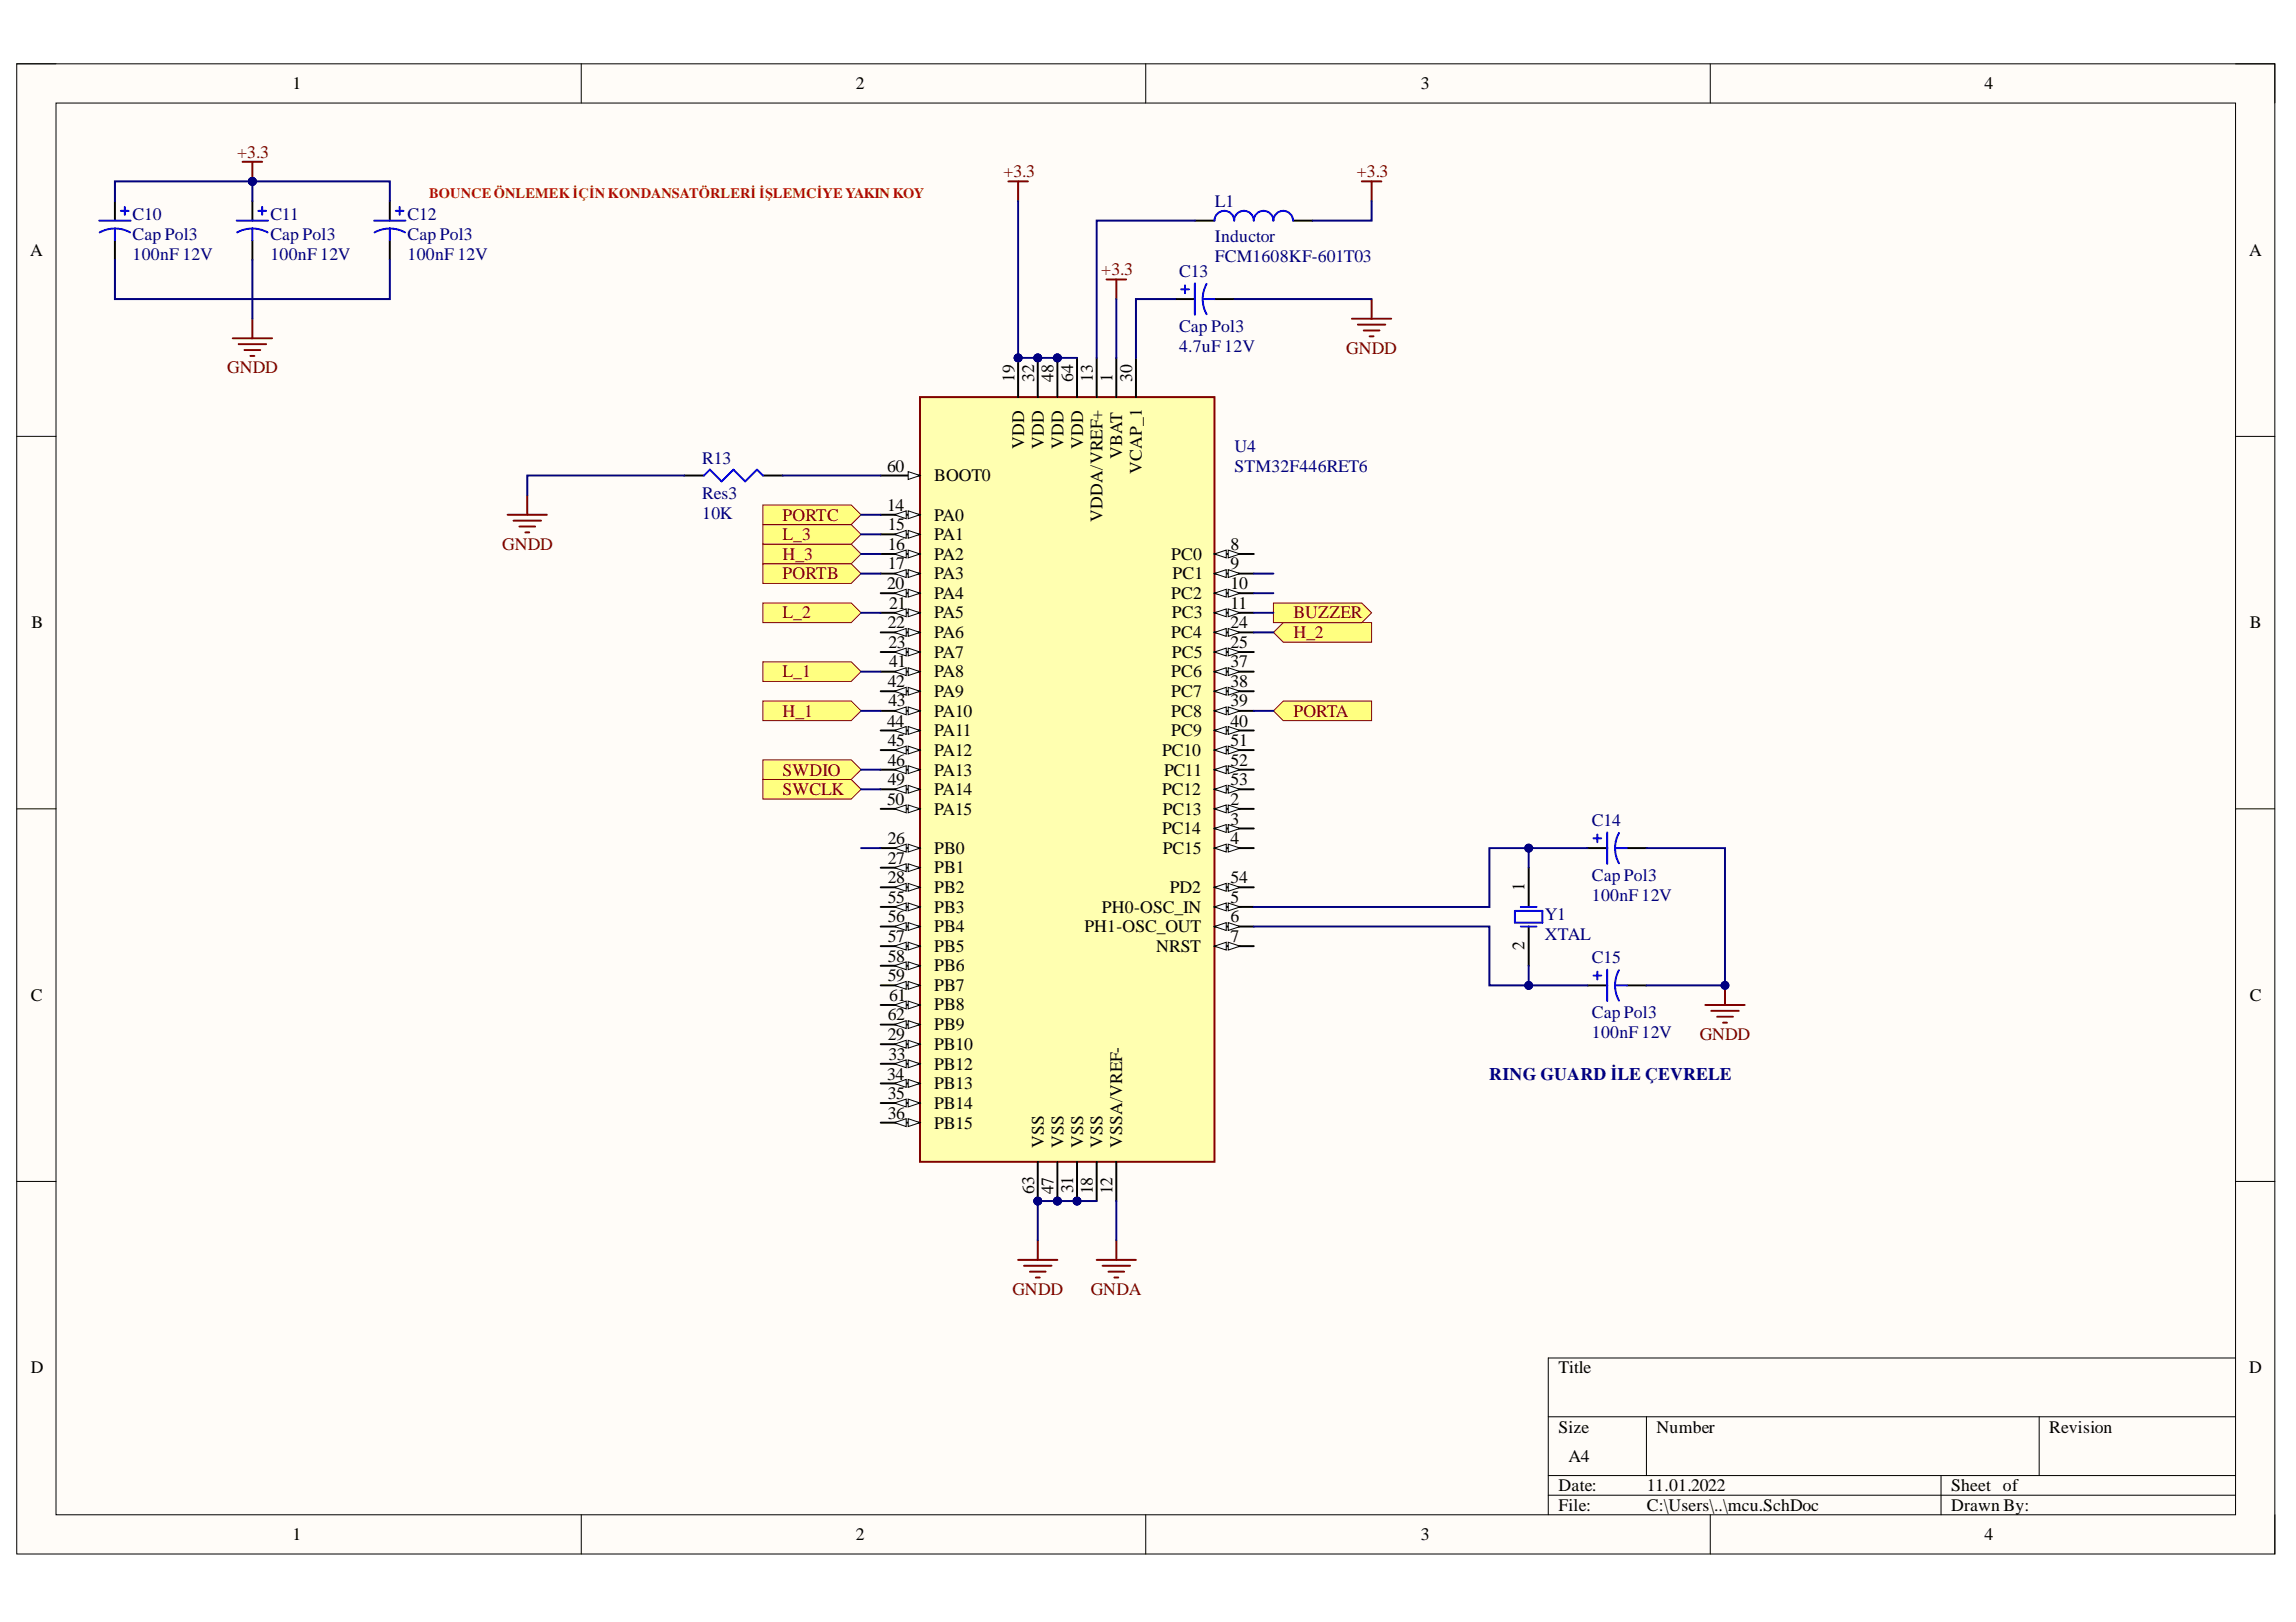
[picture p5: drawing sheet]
<svg xmlns="http://www.w3.org/2000/svg" width="297mm" height="210mm" viewBox="0 0 297 210" stroke-linecap="round" stroke-linejoin="round" font-family="sans-serif">
<defs><g id="words">
<g font-size="2.3">
<text x="37.9" y="11.6">1</text>
<text x="110.7" y="11.6">2</text>
<text x="183.8" y="11.6">3</text>
<text x="256.7" y="11.6">4</text>
<text x="3.9" y="33.1">A</text>
<text x="291" y="33.1">A</text>
<text x="131.2" y="49.4" transform="rotate(-90 131.2 49.4)">19</text>
<text x="133.8" y="49.4" transform="rotate(-90 133.8 49.4)">32</text>
<text x="136.3" y="49.4" transform="rotate(-90 136.3 49.4)">48</text>
<text x="138.8" y="49.4" transform="rotate(-90 138.8 49.4)">64</text>
<text x="141.4" y="49.4" transform="rotate(-90 141.4 49.4)">13</text>
<text x="143.9" y="49.4" transform="rotate(-90 143.9 49.4)">1</text>
<text x="146.5" y="49.4" transform="rotate(-90 146.5 49.4)">30</text>
<text x="132.5" y="58.1" transform="rotate(-90 132.5 58.1)">VDD</text>
<text x="135" y="58.1" transform="rotate(-90 135 58.1)">VDD</text>
<text x="137.6" y="58.1" transform="rotate(-90 137.6 58.1)">VDD</text>
<text x="140.1" y="58.1" transform="rotate(-90 140.1 58.1)">VDD</text>
<text x="145.2" y="59.3" transform="rotate(-90 145.2 59.3)">VBAT</text>
<text x="114.8" y="61">60</text>
<text x="120.8" y="62.3">BOOT0</text>
<text x="147.7" y="61.3" transform="rotate(-90 147.7 61.3)">VCAP_1</text>
<text x="114.8" y="66.1">14</text>
<text x="114.8" y="68.6">15</text>
<text x="114.8" y="71.2">16</text>
<text x="120.8" y="67.4">PA0</text>
<text x="120.8" y="69.9">PA1</text>
<text x="142.6" y="67.5" transform="rotate(-90 142.6 67.5)">VDDA/VREF+</text>
<text x="159.2" y="71.2">8</text>
<text x="114.8" y="76.2">20</text>
<text x="114.8" y="73.7">17</text>
<text x="120.8" y="72.4">PA2</text>
<text x="120.8" y="75">PA3</text>
<text x="120.8" y="77.5">PA4</text>
<text x="151.5" y="72.4">PC0</text>
<text x="151.5" y="77.5">PC2</text>
<text x="151.7" y="75">PC1</text>
<text x="159.2" y="73.7">9</text>
<text x="159.2" y="76.2">10</text>
<text x="4.1" y="81.3">B</text>
<text x="114.8" y="81.3">22</text>
<text x="114.9" y="83.8">23</text>
<text x="115" y="78.8">21</text>
<text x="120.8" y="80">PA5</text>
<text x="120.8" y="82.6">PA6</text>
<text x="151.5" y="82.6">PC4</text>
<text x="151.6" y="80">PC3</text>
<text x="159.2" y="78.8">11</text>
<text x="159.2" y="81.3">24</text>
<text x="159.2" y="83.8">25</text>
<text x="291" y="81.3">B</text>
<text x="114.8" y="88.9">42</text>
<text x="115" y="86.4">41</text>
<text x="120.8" y="85.1">PA7</text>
<text x="120.8" y="87.6">PA8</text>
<text x="151.5" y="87.6">PC6</text>
<text x="151.6" y="85.1">PC5</text>
<text x="159.2" y="86.4">37</text>
<text x="159.2" y="88.9">38</text>
<text x="114.8" y="94">44</text>
<text x="114.9" y="91.4">43</text>
<text x="120.8" y="90.2">PA9</text>
<text x="120.8" y="92.8">PA10</text>
<text x="120.8" y="95.3">PA11</text>
<text x="151.5" y="90.2">PC7</text>
<text x="151.5" y="92.8">PC8</text>
<text x="151.5" y="95.3">PC9</text>
<text x="159.2" y="91.4">39</text>
<text x="159.2" y="94">40</text>
<text x="114.8" y="96.6">45</text>
<text x="114.8" y="99.1">46</text>
<text x="114.8" y="101.6">49</text>
<text x="120.8" y="97.8">PA12</text>
<text x="120.8" y="100.4">PA13</text>
<text x="150.3" y="97.8">PC10</text>
<text x="150.6" y="100.4">PC11</text>
<text x="159.2" y="96.6">51</text>
<text x="159.2" y="99.1">52</text>
<text x="159.2" y="101.6">53</text>
<text x="114.8" y="104.2">50</text>
<text x="120.8" y="102.9">PA14</text>
<text x="120.8" y="105.4">PA15</text>
<text x="150.3" y="102.9">PC12</text>
<text x="150.3" y="108">PC14</text>
<text x="150.4" y="105.4">PC13</text>
<text x="159.2" y="104.2">2</text>
<text x="159.2" y="106.7">3</text>
<text x="114.8" y="109.2">26</text>
<text x="114.8" y="111.8">27</text>
<text x="120.8" y="110.5">PB0</text>
<text x="120.8" y="113">PB1</text>
<text x="150.4" y="110.5">PC15</text>
<text x="159.2" y="109.2">4</text>
<text x="114.8" y="114.3">28</text>
<text x="114.8" y="116.8">55</text>
<text x="114.8" y="119.4">56</text>
<text x="120.8" y="115.6">PB2</text>
<text x="120.8" y="118.1">PB3</text>
<text x="142.6" y="118.1">PH0-OSC_IN</text>
<text x="151.4" y="115.6">PD2</text>
<text x="159.2" y="114.3">54</text>
<text x="159.2" y="116.8">5</text>
<text x="159.2" y="119.4">6</text>
<text x="197.2" y="115.3" transform="rotate(-90 197.2 115.3)">1</text>
<text x="114.8" y="121.9">57</text>
<text x="114.8" y="124.4">58</text>
<text x="120.8" y="120.6">PB4</text>
<text x="120.8" y="123.2">PB5</text>
<text x="120.8" y="125.7">PB6</text>
<text x="140.3" y="120.6">PH1-OSC_OUT</text>
<text x="149.6" y="123.2">NRST</text>
<text x="159.2" y="121.9">7</text>
<text x="197.2" y="123" transform="rotate(-90 197.2 123)">2</text>
<text x="4" y="129.5">C</text>
<text x="114.8" y="127">59</text>
<text x="115" y="129.5">61</text>
<text x="120.8" y="128.2">PB7</text>
<text x="120.8" y="130.8">PB8</text>
<text x="291" y="129.5">C</text>
<text x="114.8" y="132">62</text>
<text x="114.8" y="134.6">29</text>
<text x="114.9" y="137.2">33</text>
<text x="120.8" y="133.3">PB9</text>
<text x="120.8" y="135.9">PB10</text>
<text x="114.8" y="139.7">34</text>
<text x="114.8" y="142.2">35</text>
<text x="120.8" y="138.4">PB12</text>
<text x="120.8" y="141">PB13</text>
<text x="120.8" y="143.5">PB14</text>
<text x="114.8" y="144.8">36</text>
<text x="120.8" y="146">PB15</text>
<text x="135" y="148.6" transform="rotate(-90 135 148.6)">VSS</text>
<text x="137.6" y="148.6" transform="rotate(-90 137.6 148.6)">VSS</text>
<text x="140.1" y="148.6" transform="rotate(-90 140.1 148.6)">VSS</text>
<text x="142.6" y="148.6" transform="rotate(-90 142.6 148.6)">VSS</text>
<text x="145.2" y="148.6" transform="rotate(-90 145.2 148.6)">VSSA/VREF-</text>
<text x="133.8" y="154.5" transform="rotate(-90 133.8 154.5)">63</text>
<text x="136.3" y="154.6" transform="rotate(-90 136.3 154.6)">47</text>
<text x="138.8" y="154.4" transform="rotate(-90 138.8 154.4)">31</text>
<text x="141.4" y="154.6" transform="rotate(-90 141.4 154.6)">18</text>
<text x="143.9" y="154.6" transform="rotate(-90 143.9 154.6)">12</text>
<text x="4" y="177.7">D</text>
<text x="201.6" y="177.7">Title</text>
<text x="291" y="177.7">D</text>
<text x="201.6" y="185.4">Size</text>
<text x="214.3" y="185.4">Number</text>
<text x="265.1" y="185.4">Revision</text>
<text x="202.9" y="189.2">A4</text>
<text x="201.6" y="193">Date:</text>
<text x="201.6" y="195.5">File:</text>
<text x="213" y="193">11.01.2022</text>
<text x="213" y="195.5">C:\Users\..\mcu.SchDoc</text>
<text x="252.4" y="193">Sheet of</text>
<text x="252.4" y="195.5">Drawn By:</text>
<text x="37.9" y="199.3">1</text>
<text x="110.7" y="199.3">2</text>
<text x="183.8" y="199.3">3</text>
<text x="256.7" y="199.3">4</text>
</g>
<g font-size="2.3" fill="#800000">
<text x="30.7" y="20.4">+3.3</text>
<text x="129.8" y="23">+3.3</text>
<text x="175.5" y="23">+3.3</text>
<text x="142.5" y="35.6">+3.3</text>
<text x="174.2" y="45.8">GNDD</text>
<text x="29.4" y="48.3">GNDD</text>
<text x="65" y="71.2">GNDD</text>
<text x="101.2" y="69.9">L_3</text>
<text x="101.2" y="67.4">PORTC</text>
<text x="101.2" y="72.4">H_3</text>
<text x="101.2" y="75">PORTB</text>
<text x="101.2" y="80">L_2</text>
<text x="167.3" y="82.6">H_2</text>
<text x="167.3" y="80">BUZZER</text>
<text x="101.2" y="87.6">L_1</text>
<text x="101.2" y="92.8">H_1</text>
<text x="167.3" y="92.8">PORTA</text>
<text x="101.2" y="100.4">SWDIO</text>
<text x="101.2" y="102.9">SWCLK</text>
<text x="219.9" y="134.6">GNDD</text>
<text x="131" y="167.6">GNDD</text>
<text x="141.1" y="167.6">GNDA</text>
</g>
<g font-size="2.3" fill="#000080">
<text x="17.2" y="28.5">C10</text>
<text x="35" y="28.5">C11</text>
<text x="52.7" y="28.5">C12</text>
<text x="157.2" y="26.8">L1</text>
<text x="17.2" y="33.6">100nF 12V</text>
<text x="17.2" y="31.1">Cap Pol3</text>
<text x="35" y="33.6">100nF 12V</text>
<text x="35" y="31.1">Cap Pol3</text>
<text x="52.7" y="33.6">100nF 12V</text>
<text x="52.7" y="31.1">Cap Pol3</text>
<text x="152.5" y="35.9">C13</text>
<text x="157.2" y="33.8">FCM1608KF-601T03</text>
<text x="157.2" y="31.3">Inductor</text>
<text x="152.5" y="45.5">4.7uF 12V</text>
<text x="152.5" y="43">Cap Pol3</text>
<text x="159.7" y="58.5">U4</text>
<text x="90.8" y="60">R13</text>
<text x="90.8" y="64.6">Res3</text>
<text x="159.7" y="61">STM32F446RET6</text>
<text x="90.8" y="67.1">10K</text>
<text x="205.9" y="107">C14</text>
<text x="199.9" y="119.1">Y1</text>
<text x="205.9" y="116.6">100nF 12V</text>
<text x="205.9" y="114">Cap Pol3</text>
<text x="199.9" y="121.6">XTAL</text>
<text x="205.9" y="124.7">C15</text>
<text x="205.9" y="131.8">Cap Pol3</text>
<text x="205.9" y="134.3">100nF 12V</text>
<text x="192.7" y="139.7">RING GUARD İLE ÇEVRELE</text>
</g>
<text font-size="1.9" fill="#f00" x="55.5" y="25.6">BOUNCE ÖNLEMEK İÇİN KONDANSATÖRLERİ İŞLEMCİYE YAKIN KOY</text>
</g></defs>
<path d="M2.2 8.3h292.1v192.8h-292.1z" fill-rule="evenodd" fill="#fffcf8"/>
<path d="M2.2 8.3h292.1v192.8h-292.1z" fill="none" stroke="#000" stroke-width=".13"/>
<path d="M7.2 13.3h282v182.7h-282z" fill-rule="evenodd" fill="#fffcf8"/>
<g fill="none" stroke="#000" stroke-width=".13">
<path d="M2.2 8.3h5M7.2 13.3h282v182.7h-282zM75.2 8.3v5M148.2 8.3v5M221.3 8.3v5M289.2 8.3h5.1v5M2.2 56.5h5M289.2 56.5h5.1M2.2 104.7h5M289.2 104.7h5.1M2.2 152.9h5M289.2 152.9h5.1"/>
<path d="M289.2 175.7h-88.9v20.3M75.2 196v5.1M148.2 196v5.1M200.3 183.3h88.9M200.3 191h88.9M200.3 193.5h88.9M213 183.3v7.7M221.3 196v5.1M251.1 191v5M263.8 183.3v7.7M294.3 196v5.1"/>
</g>
<circle cx="131.7" cy="46.3" r=".51" fill="#000080"/>
<circle cx="131.7" cy="46.3" r=".51" fill="none" stroke="#000080" stroke-width=".13"/>
<circle cx="134.3" cy="46.3" r=".51" fill="#000080"/>
<circle cx="134.3" cy="46.3" r=".51" fill="none" stroke="#000080" stroke-width=".13"/>
<circle cx="136.8" cy="46.3" r=".51" fill="#000080"/>
<circle cx="136.8" cy="46.3" r=".51" fill="none" stroke="#000080" stroke-width=".13"/>
<circle cx="139.3" cy="155.4" r=".51" fill="#000080"/>
<circle cx="139.3" cy="155.4" r=".51" fill="none" stroke="#000080" stroke-width=".13"/>
<circle cx="136.8" cy="155.4" r=".51" fill="#000080"/>
<circle cx="136.8" cy="155.4" r=".51" fill="none" stroke="#000080" stroke-width=".13"/>
<circle cx="134.3" cy="155.4" r=".51" fill="#000080"/>
<circle cx="134.3" cy="155.4" r=".51" fill="none" stroke="#000080" stroke-width=".13"/>
<path d="M119 51.4h38.1v99h-38.1z" fill-rule="evenodd" fill="#ffffb0"/>
<path d="M119 51.4h38.1v99h-38.1z" fill="none" stroke="#800000" stroke-width=".25"/>
<path d="M113.9 61.5h5.1" fill="none" stroke="#000" stroke-width=".25"/>
<path d="M117.5 61l1.5 .5-1.5 .6z" fill="#f8fcff"/>
<path d="M117.5 61l1.5 .5-1.5 .6z" fill="none" stroke="#000" stroke-width=".13"/>
<path d="M113.9 66.6h5.1" fill="none" stroke="#000" stroke-width=".25"/>
<path d="M117.5 66.1l1.5 .5-1.5 .5z" fill="#f8fcff"/>
<path d="M117.5 66.1l1.5 .5-1.5 .5z" fill="none" stroke="#000" stroke-width=".13"/>
<path d="M115.7 66.6l1.5-.5v1z" fill="#f8fcff"/>
<path d="M115.7 66.6l1.5-.5v1z" fill="none" stroke="#000" stroke-width=".13"/>
<path d="M113.9 69.2h5.1" fill="none" stroke="#000" stroke-width=".25"/>
<path d="M117.5 68.6l1.5 .6-1.5 .5z" fill="#f8fcff"/>
<path d="M117.5 68.6l1.5 .6-1.5 .5z" fill="none" stroke="#000" stroke-width=".13"/>
<path d="M115.7 69.2l1.5-.6v1.1z" fill="#f8fcff"/>
<path d="M115.7 69.2l1.5-.6v1.1z" fill="none" stroke="#000" stroke-width=".13"/>
<path d="M113.9 71.7h5.1" fill="none" stroke="#000" stroke-width=".25"/>
<path d="M117.5 71.2l1.5 .5-1.5 .5z" fill="#f8fcff"/>
<path d="M117.5 71.2l1.5 .5-1.5 .5z" fill="none" stroke="#000" stroke-width=".13"/>
<path d="M115.7 71.7l1.5-.5v1z" fill="#f8fcff"/>
<path d="M115.7 71.7l1.5-.5v1z" fill="none" stroke="#000" stroke-width=".13"/>
<path d="M113.9 74.2h5.1" fill="none" stroke="#000" stroke-width=".25"/>
<path d="M117.5 73.7l1.5 .5-1.5 .5z" fill="#f8fcff"/>
<path d="M117.5 73.7l1.5 .5-1.5 .5z" fill="none" stroke="#000" stroke-width=".13"/>
<path d="M115.7 74.2l1.5-.5v1z" fill="#f8fcff"/>
<path d="M115.7 74.2l1.5-.5v1z" fill="none" stroke="#000" stroke-width=".13"/>
<path d="M113.9 76.8h5.1" fill="none" stroke="#000" stroke-width=".25"/>
<path d="M117.5 76.3l1.5 .5-1.5 .5z" fill="#f8fcff"/>
<path d="M117.5 76.3l1.5 .5-1.5 .5z" fill="none" stroke="#000" stroke-width=".13"/>
<path d="M115.7 76.8l1.5-.5v1z" fill="#f8fcff"/>
<path d="M115.7 76.8l1.5-.5v1z" fill="none" stroke="#000" stroke-width=".13"/>
<path d="M113.9 79.3h5.1" fill="none" stroke="#000" stroke-width=".25"/>
<path d="M117.5 78.8l1.5 .5-1.5 .5z" fill="#f8fcff"/>
<path d="M117.5 78.8l1.5 .5-1.5 .5z" fill="none" stroke="#000" stroke-width=".13"/>
<path d="M115.7 79.3l1.5-.5v1z" fill="#f8fcff"/>
<path d="M115.7 79.3l1.5-.5v1z" fill="none" stroke="#000" stroke-width=".13"/>
<path d="M113.9 81.8h5.1" fill="none" stroke="#000" stroke-width=".25"/>
<path d="M117.5 81.3l1.5 .5-1.5 .5z" fill="#f8fcff"/>
<path d="M117.5 81.3l1.5 .5-1.5 .5z" fill="none" stroke="#000" stroke-width=".13"/>
<path d="M115.7 81.8l1.5-.5v1z" fill="#f8fcff"/>
<path d="M115.7 81.8l1.5-.5v1z" fill="none" stroke="#000" stroke-width=".13"/>
<path d="M113.9 84.4h5.1" fill="none" stroke="#000" stroke-width=".25"/>
<path d="M117.5 83.9l1.5 .5-1.5 .5z" fill="#f8fcff"/>
<path d="M117.5 83.9l1.5 .5-1.5 .5z" fill="none" stroke="#000" stroke-width=".13"/>
<path d="M115.7 84.4l1.5-.5v1z" fill="#f8fcff"/>
<path d="M115.7 84.4l1.5-.5v1z" fill="none" stroke="#000" stroke-width=".13"/>
<path d="M113.9 86.9h5.1" fill="none" stroke="#000" stroke-width=".25"/>
<path d="M117.5 86.4l1.5 .5-1.5 .5z" fill="#f8fcff"/>
<path d="M117.5 86.4l1.5 .5-1.5 .5z" fill="none" stroke="#000" stroke-width=".13"/>
<path d="M115.7 86.9l1.5-.5v1z" fill="#f8fcff"/>
<path d="M115.7 86.9l1.5-.5v1z" fill="none" stroke="#000" stroke-width=".13"/>
<path d="M113.9 89.5h5.1" fill="none" stroke="#000" stroke-width=".25"/>
<path d="M117.5 88.9l1.5 .6-1.5 .5z" fill="#f8fcff"/>
<path d="M117.5 88.9l1.5 .6-1.5 .5z" fill="none" stroke="#000" stroke-width=".13"/>
<path d="M115.7 89.5l1.5-.6v1.1z" fill="#f8fcff"/>
<path d="M115.7 89.5l1.5-.6v1.1z" fill="none" stroke="#000" stroke-width=".13"/>
<path d="M113.9 92h5.1" fill="none" stroke="#000" stroke-width=".25"/>
<path d="M117.5 91.5l1.5 .5-1.5 .5z" fill="#f8fcff"/>
<path d="M117.5 91.5l1.5 .5-1.5 .5z" fill="none" stroke="#000" stroke-width=".13"/>
<path d="M115.7 92l1.5-.5v1z" fill="#f8fcff"/>
<path d="M115.7 92l1.5-.5v1z" fill="none" stroke="#000" stroke-width=".13"/>
<path d="M113.9 94.5h5.1" fill="none" stroke="#000" stroke-width=".25"/>
<path d="M117.5 94l1.5 .5-1.5 .5z" fill="#f8fcff"/>
<path d="M117.5 94l1.5 .5-1.5 .5z" fill="none" stroke="#000" stroke-width=".13"/>
<path d="M115.7 94.5l1.5-.5v1z" fill="#f8fcff"/>
<path d="M115.7 94.5l1.5-.5v1z" fill="none" stroke="#000" stroke-width=".13"/>
<path d="M113.9 97.1h5.1" fill="none" stroke="#000" stroke-width=".25"/>
<path d="M117.5 96.6l1.5 .5-1.5 .5z" fill="#f8fcff"/>
<path d="M117.5 96.6l1.5 .5-1.5 .5z" fill="none" stroke="#000" stroke-width=".13"/>
<path d="M115.7 97.1l1.5-.5v1z" fill="#f8fcff"/>
<path d="M115.7 97.1l1.5-.5v1z" fill="none" stroke="#000" stroke-width=".13"/>
<path d="M113.9 99.6h5.1" fill="none" stroke="#000" stroke-width=".25"/>
<path d="M117.5 99.1l1.5 .5-1.5 .5z" fill="#f8fcff"/>
<path d="M117.5 99.1l1.5 .5-1.5 .5z" fill="none" stroke="#000" stroke-width=".13"/>
<path d="M115.7 99.6l1.5-.5v1z" fill="#f8fcff"/>
<path d="M115.7 99.6l1.5-.5v1z" fill="none" stroke="#000" stroke-width=".13"/>
<path d="M113.9 102.1h5.1" fill="none" stroke="#000" stroke-width=".25"/>
<path d="M117.5 101.6l1.5 .5-1.5 .6z" fill="#f8fcff"/>
<path d="M117.5 101.6l1.5 .5-1.5 .6z" fill="none" stroke="#000" stroke-width=".13"/>
<path d="M115.7 102.1l1.5-.5v1.1z" fill="#f8fcff"/>
<path d="M115.7 102.1l1.5-.5v1.1z" fill="none" stroke="#000" stroke-width=".13"/>
<path d="M113.9 104.7h5.1" fill="none" stroke="#000" stroke-width=".25"/>
<path d="M117.5 104.2l1.5 .5-1.5 .5z" fill="#f8fcff"/>
<path d="M117.5 104.2l1.5 .5-1.5 .5z" fill="none" stroke="#000" stroke-width=".13"/>
<path d="M115.7 104.7l1.5-.5v1z" fill="#f8fcff"/>
<path d="M115.7 104.7l1.5-.5v1z" fill="none" stroke="#000" stroke-width=".13"/>
<path d="M113.9 109.8h5.1" fill="none" stroke="#000" stroke-width=".25"/>
<path d="M117.5 109.2l1.5 .6-1.5 .5z" fill="#f8fcff"/>
<path d="M117.5 109.2l1.5 .6-1.5 .5z" fill="none" stroke="#000" stroke-width=".13"/>
<path d="M115.7 109.8l1.5-.6v1.1z" fill="#f8fcff"/>
<path d="M115.7 109.8l1.5-.6v1.1z" fill="none" stroke="#000" stroke-width=".13"/>
<path d="M113.9 112.3h5.1" fill="none" stroke="#000" stroke-width=".25"/>
<path d="M117.5 111.8l1.5 .5-1.5 .5z" fill="#f8fcff"/>
<path d="M117.5 111.8l1.5 .5-1.5 .5z" fill="none" stroke="#000" stroke-width=".13"/>
<path d="M115.7 112.3l1.5-.5v1z" fill="#f8fcff"/>
<path d="M115.7 112.3l1.5-.5v1z" fill="none" stroke="#000" stroke-width=".13"/>
<path d="M113.9 114.8h5.1" fill="none" stroke="#000" stroke-width=".25"/>
<path d="M117.5 114.3l1.5 .5-1.5 .5z" fill="#f8fcff"/>
<path d="M117.5 114.3l1.5 .5-1.5 .5z" fill="none" stroke="#000" stroke-width=".13"/>
<path d="M115.7 114.8l1.5-.5v1z" fill="#f8fcff"/>
<path d="M115.7 114.8l1.5-.5v1z" fill="none" stroke="#000" stroke-width=".13"/>
<path d="M113.9 117.4h5.1" fill="none" stroke="#000" stroke-width=".25"/>
<path d="M117.5 116.9l1.5 .5-1.5 .5z" fill="#f8fcff"/>
<path d="M117.5 116.9l1.5 .5-1.5 .5z" fill="none" stroke="#000" stroke-width=".13"/>
<path d="M115.7 117.4l1.5-.5v1z" fill="#f8fcff"/>
<path d="M115.7 117.4l1.5-.5v1z" fill="none" stroke="#000" stroke-width=".13"/>
<path d="M113.9 119.9h5.1" fill="none" stroke="#000" stroke-width=".25"/>
<path d="M117.5 119.4l1.5 .5-1.5 .5z" fill="#f8fcff"/>
<path d="M117.5 119.4l1.5 .5-1.5 .5z" fill="none" stroke="#000" stroke-width=".13"/>
<path d="M115.7 119.9l1.5-.5v1z" fill="#f8fcff"/>
<path d="M115.7 119.9l1.5-.5v1z" fill="none" stroke="#000" stroke-width=".13"/>
<path d="M113.9 122.4h5.1" fill="none" stroke="#000" stroke-width=".25"/>
<path d="M117.5 121.9l1.5 .5-1.5 .5z" fill="#f8fcff"/>
<path d="M117.5 121.9l1.5 .5-1.5 .5z" fill="none" stroke="#000" stroke-width=".13"/>
<path d="M115.7 122.4l1.5-.5v1z" fill="#f8fcff"/>
<path d="M115.7 122.4l1.5-.5v1z" fill="none" stroke="#000" stroke-width=".13"/>
<path d="M113.9 125h5.1" fill="none" stroke="#000" stroke-width=".25"/>
<path d="M117.5 124.5l1.5 .5-1.5 .5z" fill="#f8fcff"/>
<path d="M117.5 124.5l1.5 .5-1.5 .5z" fill="none" stroke="#000" stroke-width=".13"/>
<path d="M115.7 125l1.5-.5v1z" fill="#f8fcff"/>
<path d="M115.7 125l1.5-.5v1z" fill="none" stroke="#000" stroke-width=".13"/>
<path d="M113.9 127.5h5.1" fill="none" stroke="#000" stroke-width=".25"/>
<path d="M117.5 127l1.5 .5-1.5 .5z" fill="#f8fcff"/>
<path d="M117.5 127l1.5 .5-1.5 .5z" fill="none" stroke="#000" stroke-width=".13"/>
<path d="M115.7 127.5l1.5-.5v1z" fill="#f8fcff"/>
<path d="M115.7 127.5l1.5-.5v1z" fill="none" stroke="#000" stroke-width=".13"/>
<path d="M113.9 130.1h5.1" fill="none" stroke="#000" stroke-width=".25"/>
<path d="M117.5 129.5l1.5 .6-1.5 .5z" fill="#f8fcff"/>
<path d="M117.5 129.5l1.5 .6-1.5 .5z" fill="none" stroke="#000" stroke-width=".13"/>
<path d="M115.7 130.1l1.5-.6v1.1z" fill="#f8fcff"/>
<path d="M115.7 130.1l1.5-.6v1.1z" fill="none" stroke="#000" stroke-width=".13"/>
<path d="M113.9 132.6h5.1" fill="none" stroke="#000" stroke-width=".25"/>
<path d="M117.5 132.1l1.5 .5-1.5 .5z" fill="#f8fcff"/>
<path d="M117.5 132.1l1.5 .5-1.5 .5z" fill="none" stroke="#000" stroke-width=".13"/>
<path d="M115.7 132.6l1.5-.5v1z" fill="#f8fcff"/>
<path d="M115.7 132.6l1.5-.5v1z" fill="none" stroke="#000" stroke-width=".13"/>
<path d="M113.9 135.1h5.1" fill="none" stroke="#000" stroke-width=".25"/>
<path d="M117.5 134.6l1.5 .5-1.5 .5z" fill="#f8fcff"/>
<path d="M117.5 134.6l1.5 .5-1.5 .5z" fill="none" stroke="#000" stroke-width=".13"/>
<path d="M115.7 135.1l1.5-.5v1z" fill="#f8fcff"/>
<path d="M115.7 135.1l1.5-.5v1z" fill="none" stroke="#000" stroke-width=".13"/>
<path d="M113.9 137.7h5.1" fill="none" stroke="#000" stroke-width=".25"/>
<path d="M117.5 137.2l1.5 .5-1.5 .5z" fill="#f8fcff"/>
<path d="M117.5 137.2l1.5 .5-1.5 .5z" fill="none" stroke="#000" stroke-width=".13"/>
<path d="M115.7 137.7l1.5-.5v1z" fill="#f8fcff"/>
<path d="M115.7 137.7l1.5-.5v1z" fill="none" stroke="#000" stroke-width=".13"/>
<path d="M113.9 140.2h5.1" fill="none" stroke="#000" stroke-width=".25"/>
<path d="M117.5 139.7l1.5 .5-1.5 .5z" fill="#f8fcff"/>
<path d="M117.5 139.7l1.5 .5-1.5 .5z" fill="none" stroke="#000" stroke-width=".13"/>
<path d="M115.7 140.2l1.5-.5v1z" fill="#f8fcff"/>
<path d="M115.7 140.2l1.5-.5v1z" fill="none" stroke="#000" stroke-width=".13"/>
<path d="M113.9 142.7h5.1" fill="none" stroke="#000" stroke-width=".25"/>
<path d="M117.5 142.2l1.5 .5-1.5 .6z" fill="#f8fcff"/>
<path d="M117.5 142.2l1.5 .5-1.5 .6z" fill="none" stroke="#000" stroke-width=".13"/>
<path d="M115.7 142.7l1.5-.5v1.1z" fill="#f8fcff"/>
<path d="M115.7 142.7l1.5-.5v1.1z" fill="none" stroke="#000" stroke-width=".13"/>
<path d="M113.9 145.3h5.1" fill="none" stroke="#000" stroke-width=".25"/>
<path d="M117.5 144.8l1.5 .5-1.5 .5z" fill="#f8fcff"/>
<path d="M117.5 144.8l1.5 .5-1.5 .5z" fill="none" stroke="#000" stroke-width=".13"/>
<path d="M115.7 145.3l1.5-.5v1z" fill="#f8fcff"/>
<path d="M115.7 145.3l1.5-.5v1z" fill="none" stroke="#000" stroke-width=".13"/>
<path d="M131.7 46.3v5.1" fill="none" stroke="#000" stroke-width=".25"/>
<circle cx="131.7" cy="46.3" r=".51" fill="#000080"/>
<circle cx="131.7" cy="46.3" r=".51" fill="none" stroke="#000080" stroke-width=".13"/>
<path d="M134.3 46.3v5.1" fill="none" stroke="#000" stroke-width=".25"/>
<circle cx="134.3" cy="46.3" r=".51" fill="#000080"/>
<circle cx="134.3" cy="46.3" r=".51" fill="none" stroke="#000080" stroke-width=".13"/>
<path d="M136.8 46.3v5.1" fill="none" stroke="#000" stroke-width=".25"/>
<circle cx="136.8" cy="46.3" r=".51" fill="#000080"/>
<circle cx="136.8" cy="46.3" r=".51" fill="none" stroke="#000080" stroke-width=".13"/>
<path d="M139.3 46.3v5.1M141.9 46.3v5.1M144.4 46.3v5.1M147 46.3v5.1M157.1 71.7h5.1" fill="none" stroke="#000" stroke-width=".25"/>
<path d="M157.1 71.7l1.5-.5v1z" fill="#f8fcff"/>
<path d="M157.1 71.7l1.5-.5v1z" fill="none" stroke="#000" stroke-width=".13"/>
<path d="M158.9 71.2l1.5 .5-1.5 .5z" fill="#f8fcff"/>
<path d="M158.9 71.2l1.5 .5-1.5 .5z" fill="none" stroke="#000" stroke-width=".13"/>
<path d="M157.1 74.2h5.1" fill="none" stroke="#000" stroke-width=".25"/>
<path d="M157.1 74.2l1.5-.5v1z" fill="#f8fcff"/>
<path d="M157.1 74.2l1.5-.5v1z" fill="none" stroke="#000" stroke-width=".13"/>
<path d="M158.9 73.7l1.5 .5-1.5 .5z" fill="#f8fcff"/>
<path d="M158.9 73.7l1.5 .5-1.5 .5z" fill="none" stroke="#000" stroke-width=".13"/>
<path d="M157.1 76.8h5.1" fill="none" stroke="#000" stroke-width=".25"/>
<path d="M157.1 76.8l1.5-.5v1z" fill="#f8fcff"/>
<path d="M157.1 76.8l1.5-.5v1z" fill="none" stroke="#000" stroke-width=".13"/>
<path d="M158.9 76.3l1.5 .5-1.5 .5z" fill="#f8fcff"/>
<path d="M158.9 76.3l1.5 .5-1.5 .5z" fill="none" stroke="#000" stroke-width=".13"/>
<path d="M157.1 79.3h5.1" fill="none" stroke="#000" stroke-width=".25"/>
<path d="M157.1 79.3l1.5-.5v1z" fill="#f8fcff"/>
<path d="M157.1 79.3l1.5-.5v1z" fill="none" stroke="#000" stroke-width=".13"/>
<path d="M158.9 78.8l1.5 .5-1.5 .5z" fill="#f8fcff"/>
<path d="M158.9 78.8l1.5 .5-1.5 .5z" fill="none" stroke="#000" stroke-width=".13"/>
<path d="M157.1 81.8h5.1" fill="none" stroke="#000" stroke-width=".25"/>
<path d="M157.1 81.8l1.5-.5v1z" fill="#f8fcff"/>
<path d="M157.1 81.8l1.5-.5v1z" fill="none" stroke="#000" stroke-width=".13"/>
<path d="M158.9 81.3l1.5 .5-1.5 .5z" fill="#f8fcff"/>
<path d="M158.9 81.3l1.5 .5-1.5 .5z" fill="none" stroke="#000" stroke-width=".13"/>
<path d="M157.1 84.4h5.1" fill="none" stroke="#000" stroke-width=".25"/>
<path d="M157.1 84.4l1.5-.5v1z" fill="#f8fcff"/>
<path d="M157.1 84.4l1.5-.5v1z" fill="none" stroke="#000" stroke-width=".13"/>
<path d="M158.9 83.9l1.5 .5-1.5 .5z" fill="#f8fcff"/>
<path d="M158.9 83.9l1.5 .5-1.5 .5z" fill="none" stroke="#000" stroke-width=".13"/>
<path d="M157.1 86.9h5.1" fill="none" stroke="#000" stroke-width=".25"/>
<path d="M157.1 86.9l1.5-.5v1z" fill="#f8fcff"/>
<path d="M157.1 86.9l1.5-.5v1z" fill="none" stroke="#000" stroke-width=".13"/>
<path d="M158.9 86.4l1.5 .5-1.5 .5z" fill="#f8fcff"/>
<path d="M158.9 86.4l1.5 .5-1.5 .5z" fill="none" stroke="#000" stroke-width=".13"/>
<path d="M157.1 89.5h5.1" fill="none" stroke="#000" stroke-width=".25"/>
<path d="M157.1 89.5l1.5-.6v1.1z" fill="#f8fcff"/>
<path d="M157.1 89.5l1.5-.6v1.1z" fill="none" stroke="#000" stroke-width=".13"/>
<path d="M158.9 88.9l1.5 .6-1.5 .5z" fill="#f8fcff"/>
<path d="M158.9 88.9l1.5 .6-1.5 .5z" fill="none" stroke="#000" stroke-width=".13"/>
<path d="M157.1 92h5.1" fill="none" stroke="#000" stroke-width=".25"/>
<path d="M157.1 92l1.5-.5v1z" fill="#f8fcff"/>
<path d="M157.1 92l1.5-.5v1z" fill="none" stroke="#000" stroke-width=".13"/>
<path d="M158.9 91.5l1.5 .5-1.5 .5z" fill="#f8fcff"/>
<path d="M158.9 91.5l1.5 .5-1.5 .5z" fill="none" stroke="#000" stroke-width=".13"/>
<path d="M157.1 94.5h5.1" fill="none" stroke="#000" stroke-width=".25"/>
<path d="M157.1 94.5l1.5-.5v1z" fill="#f8fcff"/>
<path d="M157.1 94.5l1.5-.5v1z" fill="none" stroke="#000" stroke-width=".13"/>
<path d="M158.9 94l1.5 .5-1.5 .5z" fill="#f8fcff"/>
<path d="M158.9 94l1.5 .5-1.5 .5z" fill="none" stroke="#000" stroke-width=".13"/>
<path d="M157.1 97.1h5.1" fill="none" stroke="#000" stroke-width=".25"/>
<path d="M157.1 97.1l1.5-.5v1z" fill="#f8fcff"/>
<path d="M157.1 97.1l1.5-.5v1z" fill="none" stroke="#000" stroke-width=".13"/>
<path d="M158.9 96.6l1.5 .5-1.5 .5z" fill="#f8fcff"/>
<path d="M158.9 96.6l1.5 .5-1.5 .5z" fill="none" stroke="#000" stroke-width=".13"/>
<path d="M157.1 99.6h5.1" fill="none" stroke="#000" stroke-width=".25"/>
<path d="M157.1 99.6l1.5-.5v1z" fill="#f8fcff"/>
<path d="M157.1 99.6l1.5-.5v1z" fill="none" stroke="#000" stroke-width=".13"/>
<path d="M158.9 99.1l1.5 .5-1.5 .5z" fill="#f8fcff"/>
<path d="M158.9 99.1l1.5 .5-1.5 .5z" fill="none" stroke="#000" stroke-width=".13"/>
<path d="M157.1 102.1h5.1" fill="none" stroke="#000" stroke-width=".25"/>
<path d="M157.1 102.1l1.5-.5v1.1z" fill="#f8fcff"/>
<path d="M157.1 102.1l1.5-.5v1.1z" fill="none" stroke="#000" stroke-width=".13"/>
<path d="M158.9 101.6l1.5 .5-1.5 .6z" fill="#f8fcff"/>
<path d="M158.9 101.6l1.5 .5-1.5 .6z" fill="none" stroke="#000" stroke-width=".13"/>
<path d="M157.1 104.7h5.1" fill="none" stroke="#000" stroke-width=".25"/>
<path d="M157.1 104.7l1.5-.5v1z" fill="#f8fcff"/>
<path d="M157.1 104.7l1.5-.5v1z" fill="none" stroke="#000" stroke-width=".13"/>
<path d="M158.9 104.2l1.5 .5-1.5 .5z" fill="#f8fcff"/>
<path d="M158.9 104.2l1.5 .5-1.5 .5z" fill="none" stroke="#000" stroke-width=".13"/>
<path d="M157.1 107.2h5.1" fill="none" stroke="#000" stroke-width=".25"/>
<path d="M157.1 107.2l1.5-.5v1z" fill="#f8fcff"/>
<path d="M157.1 107.2l1.5-.5v1z" fill="none" stroke="#000" stroke-width=".13"/>
<path d="M158.9 106.7l1.5 .5-1.5 .5z" fill="#f8fcff"/>
<path d="M158.9 106.7l1.5 .5-1.5 .5z" fill="none" stroke="#000" stroke-width=".13"/>
<path d="M157.1 109.8h5.1" fill="none" stroke="#000" stroke-width=".25"/>
<path d="M157.1 109.8l1.5-.6v1.1z" fill="#f8fcff"/>
<path d="M157.1 109.8l1.5-.6v1.1z" fill="none" stroke="#000" stroke-width=".13"/>
<path d="M158.9 109.2l1.5 .6-1.5 .5z" fill="#f8fcff"/>
<path d="M158.9 109.2l1.5 .6-1.5 .5z" fill="none" stroke="#000" stroke-width=".13"/>
<path d="M157.1 114.8h5.1" fill="none" stroke="#000" stroke-width=".25"/>
<path d="M157.1 114.8l1.5-.5v1z" fill="#f8fcff"/>
<path d="M157.1 114.8l1.5-.5v1z" fill="none" stroke="#000" stroke-width=".13"/>
<path d="M158.9 114.3l1.5 .5-1.5 .5z" fill="#f8fcff"/>
<path d="M158.9 114.3l1.5 .5-1.5 .5z" fill="none" stroke="#000" stroke-width=".13"/>
<path d="M157.1 117.4h5.1" fill="none" stroke="#000" stroke-width=".25"/>
<path d="M157.1 117.4l1.5-.5v1z" fill="#f8fcff"/>
<path d="M157.1 117.4l1.5-.5v1z" fill="none" stroke="#000" stroke-width=".13"/>
<path d="M158.9 116.9l1.5 .5-1.5 .5z" fill="#f8fcff"/>
<path d="M158.9 116.9l1.5 .5-1.5 .5z" fill="none" stroke="#000" stroke-width=".13"/>
<path d="M157.1 119.9h5.1" fill="none" stroke="#000" stroke-width=".25"/>
<path d="M157.1 119.9l1.5-.5v1z" fill="#f8fcff"/>
<path d="M157.1 119.9l1.5-.5v1z" fill="none" stroke="#000" stroke-width=".13"/>
<path d="M158.9 119.4l1.5 .5-1.5 .5z" fill="#f8fcff"/>
<path d="M158.9 119.4l1.5 .5-1.5 .5z" fill="none" stroke="#000" stroke-width=".13"/>
<path d="M157.1 122.4h5.1" fill="none" stroke="#000" stroke-width=".25"/>
<path d="M157.1 122.4l1.5-.5v1z" fill="#f8fcff"/>
<path d="M157.1 122.4l1.5-.5v1z" fill="none" stroke="#000" stroke-width=".13"/>
<path d="M158.9 121.9l1.5 .5-1.5 .5z" fill="#f8fcff"/>
<path d="M158.9 121.9l1.5 .5-1.5 .5z" fill="none" stroke="#000" stroke-width=".13"/>
<path d="M139.3 150.4v5M141.9 150.4v5M144.4 150.4v5" fill="none" stroke="#000" stroke-width=".25"/>
<circle cx="139.3" cy="155.4" r=".51" fill="#000080"/>
<circle cx="139.3" cy="155.4" r=".51" fill="none" stroke="#000080" stroke-width=".13"/>
<path d="M136.8 150.4v5" fill="none" stroke="#000" stroke-width=".25"/>
<circle cx="136.8" cy="155.4" r=".51" fill="#000080"/>
<circle cx="136.8" cy="155.4" r=".51" fill="none" stroke="#000080" stroke-width=".13"/>
<path d="M134.3 150.4v5" fill="none" stroke="#000" stroke-width=".25"/>
<circle cx="134.3" cy="155.4" r=".51" fill="#000080"/>
<circle cx="134.3" cy="155.4" r=".51" fill="none" stroke="#000080" stroke-width=".13"/>
<path d="M131.7 163h5.1M132.5 163.8h3.5M133.2 164.6h2.1M134 165.3h.5M134.3 160.5v2.5M141.9 163h5.1M142.6 163.8h3.6M143.4 164.6h2M144.2 165.3h.5M144.4 160.5v2.5" fill="none" stroke="#800000" stroke-width=".25"/>
<path d="M98.7 100.9h11.4l1.3 1.2-1.3 1.3h-11.4z" fill-rule="evenodd" fill="#ffff80"/>
<path d="M98.7 100.9h11.4l1.3 1.2-1.3 1.3h-11.4z" fill="none" stroke="#800000" stroke-width=".13"/>
<path d="M98.7 98.3h11.4l1.3 1.3-1.3 1.3h-11.4z" fill-rule="evenodd" fill="#ffff80"/>
<path d="M98.7 98.3h11.4l1.3 1.3-1.3 1.3h-11.4z" fill="none" stroke="#800000" stroke-width=".13"/>
<g fill="none" stroke="#800000" stroke-width=".25">
<path d="M31.4 20.9h2.5M32.7 20.9v2.6M130.4 23.5h2.6M131.7 23.5v2.5M143.2 36.2h2.5M144.4 36.2v2.5M176.2 23.5h2.5M177.4 23.5v2.5M177.4 38.7v2.5M174.9 41.2h5.1M175.7 42h3.5M176.4 42.8h2.1"/>
<path d="M177.2 43.5h.5"/>
</g>
<path d="M14.9 26v2.6M14.9 31.1v2.5M32.7 26v2.6M32.7 31.1v2.5M50.4 26v2.6M50.4 31.1v2.5M152 38.7h2.6M154.6 28.6h2.5M157.1 38.7h2.6M167.3 28.6h2.5" fill="none" stroke="#000" stroke-width=".25"/>
<g fill="none" stroke="#00f" stroke-width=".25">
<path d="M12.8 28.6h4.1M14.9 29.6l.8 .1 1.1 .4M14.9 29.6l-1.2 .2-.8 .3M14.9 29.6v1.5M15.6 27.3h1M16.1 26.8v1M30.6 28.6h4.1M32.7 29.6l1.2 .2 .7 .3M32.7 29.6l-.9 .1-1.1 .4M32.7 29.6v1.5M33.4 27.3h1M33.9 26.8v1"/>
<path d="M48.4 28.6h4.1M50.4 29.6l.8 .1 1.2 .4M50.4 29.6l-1.2 .2-.7 .3M50.4 29.6v1.5M51.2 27.3h1M51.7 26.8v1M152.8 37.4h1M153.3 36.9v1M154.6 36.7v4M155.6 38.7l.2 1.2 .3 .8M155.6 38.7h1.5M156.1 36.7l-.3 .8-.2 1.2"/>
<path d="M157.1 28.6a1.27 1.27 0 0 1 1.3-1.3 1.27 1.27 0 0 1 1.3 1.3 1.27 1.27 0 0 1 1.2-1.3 1.27 1.27 0 0 1 1.3 1.3 1.27 1.27 0 0 1 1.3-1.3 1.27 1.27 0 0 1 1.2 1.3 1.27 1.27 0 0 1 1.3-1.3 1.27 1.27 0 0 1 1.3 1.3"/>
</g>
<circle cx="32.6" cy="23.5" r=".51" fill="#000080"/>
<circle cx="32.6" cy="23.5" r=".51" fill="none" stroke="#000080" stroke-width=".13"/>
<g fill="none" stroke="#800000" stroke-width=".25">
<path d="M30.1 43.8h5.1M30.9 44.5h3.5M31.6 45.3h2.1M32.4 46.1h.5M32.7 41.2v2.6M65.7 66.6h5.1M66.4 67.4h3.6M67.2 68.1h2M68 68.9h.5M68.2 64.1v2.5M220.6 130.1h5.1M221.4 130.8h3.5"/>
<path d="M222.2 131.6h2M222.9 132.3h.5M223.2 127.5v2.6"/>
</g>
<path d="M88.5 61.5h2.6M98.7 61.5h2.5M197.8 112.3v5.1M197.8 119.9v5.1M205.4 109.8h2.5M210.5 109.8h2.5M205.4 127.5h2.5M210.5 127.5h2.5" fill="none" stroke="#000" stroke-width=".25"/>
<g fill="none" stroke="#00f" stroke-width=".25">
<path d="M91.1 61.5l.7-.7 1.6 1.5 1.5-1.5 1.5 1.5 1.5-1.5 .8 .7M196 117.9h3.5v1.5h-3.5zM196.7 119.9h2.1M196.7 117.4h2.1M206.1 108.5h1.1M206.7 108v1M207.9 107.7v4.1M208.9 109.8l.2 1.2 .4 .7M208.9 109.8h1.6M209.5 107.8l-.4 .7-.2 1.3M206.1 126.2h1.1M206.7 125.7v1.1"/>
<path d="M207.9 125.5v4M208.9 127.5l.2 1.2 .4 .8M208.9 127.5h1.6M209.5 125.5l-.4 .8-.2 1.2"/>
</g>
<circle cx="223.2" cy="127.5" r=".51" fill="#000080"/>
<circle cx="223.2" cy="127.5" r=".51" fill="none" stroke="#000080" stroke-width=".13"/>
<path d="M98.7 70.4h11.4l1.3 1.3-1.3 1.3h-11.4z" fill-rule="evenodd" fill="#ffff80"/>
<path d="M98.7 70.4h11.4l1.3 1.3-1.3 1.3h-11.4z" fill="none" stroke="#800000" stroke-width=".13"/>
<path d="M98.7 67.9h11.4l1.3 1.3-1.3 1.2h-11.4z" fill-rule="evenodd" fill="#ffff80"/>
<path d="M98.7 67.9h11.4l1.3 1.3-1.3 1.2h-11.4z" fill="none" stroke="#800000" stroke-width=".13"/>
<path d="M98.7 90.7h11.4l1.3 1.3-1.3 1.3h-11.4z" fill-rule="evenodd" fill="#ffff80"/>
<path d="M98.7 90.7h11.4l1.3 1.3-1.3 1.3h-11.4z" fill="none" stroke="#800000" stroke-width=".13"/>
<path d="M98.7 85.6h11.4l1.3 1.3-1.3 1.3h-11.4z" fill-rule="evenodd" fill="#ffff80"/>
<path d="M98.7 85.6h11.4l1.3 1.3-1.3 1.3h-11.4z" fill="none" stroke="#800000" stroke-width=".13"/>
<path d="M164.7 92l1.3-1.3h11.4v2.6h-11.4z" fill-rule="evenodd" fill="#ffff80"/>
<path d="M164.7 92l1.3-1.3h11.4v2.6h-11.4z" fill="none" stroke="#800000" stroke-width=".13"/>
<path d="M164.7 81.8l1.3-1.2h11.4v2.5h-11.4z" fill-rule="evenodd" fill="#ffff80"/>
<path d="M164.7 81.8l1.3-1.2h11.4v2.5h-11.4z" fill="none" stroke="#800000" stroke-width=".13"/>
<path d="M98.7 78h11.4l1.3 1.3-1.3 1.3h-11.4z" fill-rule="evenodd" fill="#ffff80"/>
<path d="M98.7 78h11.4l1.3 1.3-1.3 1.3h-11.4z" fill="none" stroke="#800000" stroke-width=".13"/>
<path d="M98.7 73h11.4l1.3 1.2-1.3 1.3h-11.4z" fill-rule="evenodd" fill="#ffff80"/>
<path d="M98.7 73h11.4l1.3 1.2-1.3 1.3h-11.4z" fill="none" stroke="#800000" stroke-width=".13"/>
<path d="M98.7 65.3h11.4l1.3 1.3-1.3 1.3h-11.4z" fill-rule="evenodd" fill="#ffff80"/>
<path d="M98.7 65.3h11.4l1.3 1.3-1.3 1.3h-11.4z" fill="none" stroke="#800000" stroke-width=".13"/>
<path d="M164.7 78h11.5l1.2 1.3-1.2 1.3h-11.5z" fill-rule="evenodd" fill="#ffff80"/>
<path d="M164.7 78h11.5l1.2 1.3-1.2 1.3h-11.5z" fill="none" stroke="#800000" stroke-width=".13"/>
<path d="M14.9 33.6v5.1h35.5v-5.1M14.9 26v-2.5h35.5v2.5M162.2 79.3h2.5" fill="none" stroke="#000080" stroke-width=".25"/>
<circle cx="32.6" cy="23.5" r=".51" fill="#000080"/>
<circle cx="32.6" cy="23.5" r=".51" fill="none" stroke="#000080" stroke-width=".13"/>
<g fill="none" stroke="#000080" stroke-width=".25">
<path d="M131.7 26v20.3h7.6M88.5 61.5h-20.3v2.6M101.2 61.5h12.7M111.4 79.3h2.5M111.4 74.2h2.5M111.4 71.7h2.5M111.4 69.2h2.5M111.4 66.6h2.5M111.4 99.6h2.5M111.4 92h2.5M111.4 86.9h2.5M111.4 109.8h2.5"/>
<path d="M111.4 102.1h2.5"/>
</g>
<circle cx="131.7" cy="46.3" r=".51" fill="#000080"/>
<circle cx="131.7" cy="46.3" r=".51" fill="none" stroke="#000080" stroke-width=".13"/>
<circle cx="134.3" cy="46.3" r=".51" fill="#000080"/>
<circle cx="134.3" cy="46.3" r=".51" fill="none" stroke="#000080" stroke-width=".13"/>
<circle cx="136.8" cy="46.3" r=".51" fill="#000080"/>
<circle cx="136.8" cy="46.3" r=".51" fill="none" stroke="#000080" stroke-width=".13"/>
<path d="M141.9 155.4h-7.6v5.1" fill="none" stroke="#000080" stroke-width=".25"/>
<circle cx="134.3" cy="155.4" r=".51" fill="#000080"/>
<circle cx="134.3" cy="155.4" r=".51" fill="none" stroke="#000080" stroke-width=".13"/>
<circle cx="136.8" cy="155.4" r=".51" fill="#000080"/>
<circle cx="136.8" cy="155.4" r=".51" fill="none" stroke="#000080" stroke-width=".13"/>
<circle cx="139.3" cy="155.4" r=".51" fill="#000080"/>
<circle cx="139.3" cy="155.4" r=".51" fill="none" stroke="#000080" stroke-width=".13"/>
<path d="M152 38.7h-5v7.6M154.6 28.6h-12.7v17.7M159.7 38.7h17.7M162.2 119.9h30.5v7.6h12.7" fill="none" stroke="#000080" stroke-width=".25"/>
<circle cx="197.8" cy="127.5" r=".51" fill="#000080"/>
<circle cx="197.8" cy="127.5" r=".51" fill="none" stroke="#000080" stroke-width=".13"/>
<path d="M205.4 109.8h-12.7v7.6h-30.5" fill="none" stroke="#000080" stroke-width=".25"/>
<circle cx="197.8" cy="109.8" r=".51" fill="#000080"/>
<circle cx="197.8" cy="109.8" r=".51" fill="none" stroke="#000080" stroke-width=".13"/>
<path d="M177.4 26v2.6h-7.6M162.2 76.8h2.5M162.2 74.2h2.5M162.2 92h2.5M162.2 81.8h2.5M213 109.8h10.2v17.7h-10.2" fill="none" stroke="#000080" stroke-width=".25"/>
<circle cx="223.2" cy="127.5" r=".51" fill="#000080"/>
<circle cx="223.2" cy="127.5" r=".51" fill="none" stroke="#000080" stroke-width=".13"/>
<path d="M32.7 23.5v2.5M32.7 33.6v7.6" fill="none" stroke="#000080" stroke-width=".25"/>
<circle cx="32.6" cy="23.5" r=".51" fill="#000080"/>
<circle cx="32.6" cy="23.5" r=".51" fill="none" stroke="#000080" stroke-width=".13"/>
<path d="M144.4 38.7v7.6M197.8 125v2.5M144.4 155.4v5.1" fill="none" stroke="#000080" stroke-width=".25"/>
<circle cx="197.8" cy="127.5" r=".51" fill="#000080"/>
<circle cx="197.8" cy="127.5" r=".51" fill="none" stroke="#000080" stroke-width=".13"/>
<path d="M197.8 109.8v2.5" fill="none" stroke="#000080" stroke-width=".25"/>
<circle cx="197.8" cy="109.8" r=".51" fill="#000080"/>
<circle cx="197.8" cy="109.8" r=".51" fill="none" stroke="#000080" stroke-width=".13"/>
<use href="#words"/>
</svg>
